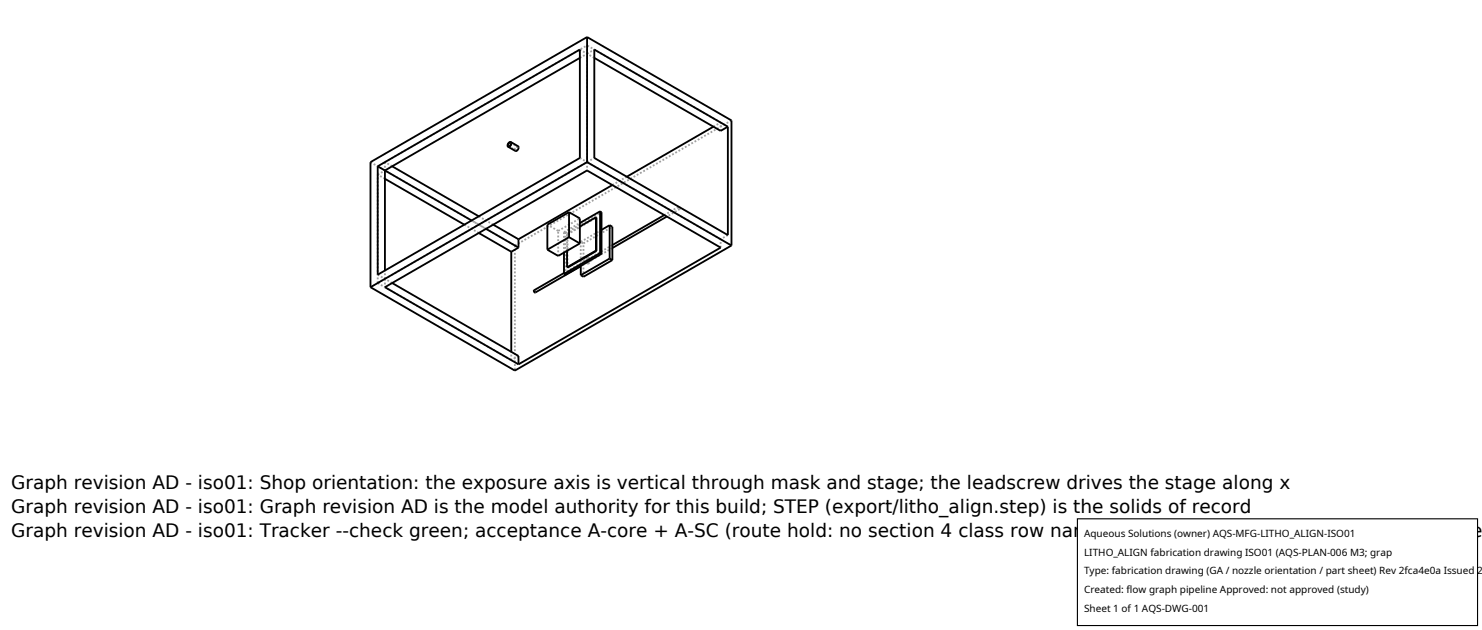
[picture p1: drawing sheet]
<svg xmlns="http://www.w3.org/2000/svg" width="212mm" height="90mm" viewBox="0 0 212 90" stroke-linecap="round" stroke-linejoin="round" font-family="sans-serif">
<defs><g id="words">
<g font-size="2.6">
<text x="1.6" y="69.8">Graph revision AD - iso01: Shop orientation: the exposure axis is vertical through mask and stage; the leadscrew drives the stage along x</text>
<text x="1.6" y="73.3">Graph revision AD - iso01: Graph revision AD is the model authority for this build; STEP (export/litho_align.step) is the solids of record</text>
<text x="1.6" y="76.7">Graph revision AD - iso01: Tracker --check green; acceptance A-core + A-SC (route hold: no section 4 class row names the aligner class) per AQS-PLAN-006 se</text>
</g>
<g font-size="1.4">
<text x="154.8" y="76.6">Aqueous Solutions (owner) AQS-MFG-LITHO_ALIGN-ISO01</text>
<text x="154.8" y="79.3">LITHO_ALIGN fabrication drawing ISO01 (AQS-PLAN-006 M3; grap</text>
<text x="154.8" y="82">Type: fabrication drawing (GA / nozzle orientation / part sheet) Rev 2fca4e0a Issued 2</text>
<text x="154.8" y="84.7">Created: flow graph pipeline Approved: not approved (study)</text>
<text x="154.8" y="87.4">Sheet 1 of 1 AQS-DWG-001</text>
</g>
</g></defs>
<g fill="none" stroke="#a0a0a0" stroke-width=".26" stroke-dasharray=".3 .3" stroke-linecap="butt">
<path d="M82.8 8.3l1-.6M82.8 7.1l1 .6M83.8 7.7l1.1-.6M83.8 6.5v1.2M84.9 8.3l-1.1-.6M101.9 18.1l1-.6M102.9 17.5l-19.1-11M102.9 18.7v-1.2M52.9 23.2l20.6 11.9M53.9 24.9l1.1-.6M53.9 39.2l1.1 .6M55 25.5l-1.1-.6"/>
<path d="M55 39.8v-1.2M55 39.8l28.8-16.6M55 39.8v1.2M55 23.2l28.8-16.7M55 23.2v1.1M56 23.7l-1-.5M68.4 33.3l-2.1-1.2M69.4 32.7l-2-1.2M70.4 32.1l-2-1.2M72.6 20.9l1.1 .6M72.9 20.4l1 .6M73.5 35.1v17.8"/>
<path d="M73.5 35.1l31-17.9M73.7 21.5l.2-.1 .1-.3M73.9 21l-.2 .1v.4M74 20.9h-.2l-.2 .2-.1 .3 .1 .2M74 21.1l-.1-.1M79.7 33l-1.5-.9M79.7 36.5v-3.5M79.7 33l3.1-1.8M80.6 36.1v-2.9M80.6 33.2l2.2-1.4M80.8 33.3l-.2-.1M80.8 39.2v-5.9"/>
<path d="M80.8 33.3l5.1-3M81 33.4l1.8-1.1M81 35.8v-2.4M81.1 38.2v-4.7M81.1 33.5l4.1-2.4M81.1 33.5l-.1-.1M82.8 22.6l1 .6M82.9 38v-3.5M82.9 34.5l3-1.7M83.3 34.8l-.4-.3M83.3 39.5v-4.7M83.3 34.8l4.2-2.4"/>
<path d="M83.5 37.4l.1-.5 .3-.2M83.5 37.3v.1M83.5 37.3l-2.9 1.7M83.5 37.4l.3 .1M83.6 37.2l.2 .3M83.6 37.3v-.3l.3-.2M83.6 37.3v-.1M83.6 37.3h.2l.1-.2M83.7 37.5l-.2-.2M83.8 37.5h-.1M83.8 37.5l-.9 .5M83.8 37.5l.3-.2v-.3"/>
<path d="M83.8 23.2v-15.5M83.8 23.2l1.1-.6M83.8 23.2v1.1M83.9 36.8v.1M83.9 37.1l-.3 .2M83.9 37.1l.1-.1M83.9 37.6l.3-.1 .2-.4M83.9 37.6l-.1-.1M83.9 36.7l.1 .2M83.9 36.9v.2M84 37h.1M84 37l-.4 .2"/>
<path d="M84 37.1l-.2 .3h-.3M84 37.1l-.1 .3h.2M84 37.5h.2l.1-.3M84 37.5h-.2M84 36.9v.2M84 37v.1M84.1 37.4l.1-.2M84.1 37h-.1M84.2 37.2l-.1-.2M84.3 37l-.3 .2v.3M84.3 37l-.4-.2M84.3 37h-.2l-.2 .2-.1 .2 .1 .2"/>
<path d="M84.3 37l-.4-.3M84.3 37.2v-.2M84.4 37.1l-.1-.1M87.5 26.4l2-1.2M87.5 35l-3.5 2M87.5 35.4l-3.4 2M96.9 29.5v.3l.2 .1M96.9 29.5l-2 1.2M97.1 29.9v-.1M97.1 29.9l-1.9 1M97.1 29.8l-.2-.3M102.9 34.2l-19.1-11"/>
<path d="M102.9 35.4v-1.2M104 33.6l-1.1 .6M53.9 40.4l19.1 11M53.9 40.4v-15.5M53.9 40.4l1.1-.6M56 40.4l-1-.6M73 51.4v-1.2M74.1 50.8l-1.1 .6M76.5 41.8v-.1M76.5 41.7l-.2-.3"/>
</g>
<g fill="none" stroke="#000" stroke-width=".26">
<path d="M82.8 8.3l-27.8 16v14.3M83.8 5.3l-30.9 17.9v17.8M83.8 5.3v17.9M83.8 5.3l20.7 11.9v17.9M84.9 7.1l19.1 11v15.5l-19.1-11zM84.9 8.3l18 10.4 1.1-.6M101.9 18.1l-12.4 7.1M53.9 23.7l28.9-16.6v15.5l-28.9 16.6zM53.9 23.7l13.5 7.8M55 25.5l11.3 6.6M56 23.7l12.4 7.2M68.4 33.3l4.6 2.7"/>
<path d="M69.4 32.7l4.7 2.7M70.4 32.1l3.7 2.1M72.7 20.4h.2l.1 .1-.1 .3-.2 .1-.1-.2zM73 20.3l1 .6v.4l-.4 .3-1-.6M73 20.3v.2v.2l-.2 .2-.2 .1M73 20.3h-.2l-.2 .2-.1 .3 .1 .2M73 36v14.2M74.1 34.2v1.2M74.1 35.4l-1.1 .6M80.6 36.1v3M81 35.8v2.4M81.3 30.3l1.5 .9v3.6"/>
<path d="M81.3 30.3l-3.1 1.8v3.6M81.3 33.9l1.5 .9M81.3 30.3v3.6M81.3 33.9l-3.1 1.8M82.8 34.8l-3.1 1.7-1.5-.8M82.9 38l-6.4 3.8-.2-.1v-.3l4.3-2.4M82.9 38v1.3M83.8 23.2l20.7 11.9M83.8 23.2l-30.9 17.8M85.1 31l.1 .1v4.7M85.1 31l-2.3 1.3M85.1 31v4.8"/>
<path d="M85.1 35.8l-4.1 2.4M85.1 35.8h.1M85.2 35.8l-4.1 2.4h-.1M85.7 30.2l.2 .1v5.9M85.7 36.1l.2 .1M85.7 30.2v5.9M85.7 30.2l-2.9 1.6M85.7 36.1l-5.1 3M85.9 36.2l-5.1 3-.2-.1M87.1 32.2l.4 .2v4.7M87.1 36.9l.4 .2M87.1 32.2v4.7"/>
<path d="M87.1 32.2l-1.2 .6M87.1 36.9l-4.2 2.4M87.5 37.1l-4.2 2.4-.4-.2M87.5 26.4l-13.4 7.8M94.9 30.7l-7.4 4.3M95.2 30.9l-7.7 4.5M104.5 35.1l-31 17.8-20.6-11.9M55 41l28.8-16.7 19.1 11.1-28.8 16.6zM56 40.4l18.1 10.4v1.2"/>
</g>
<path d="M153.9 74.1h57.1v15.2h-57.1z" fill="#fff" stroke="#000" stroke-width=".16"/>
<use href="#words"/>
</svg>
